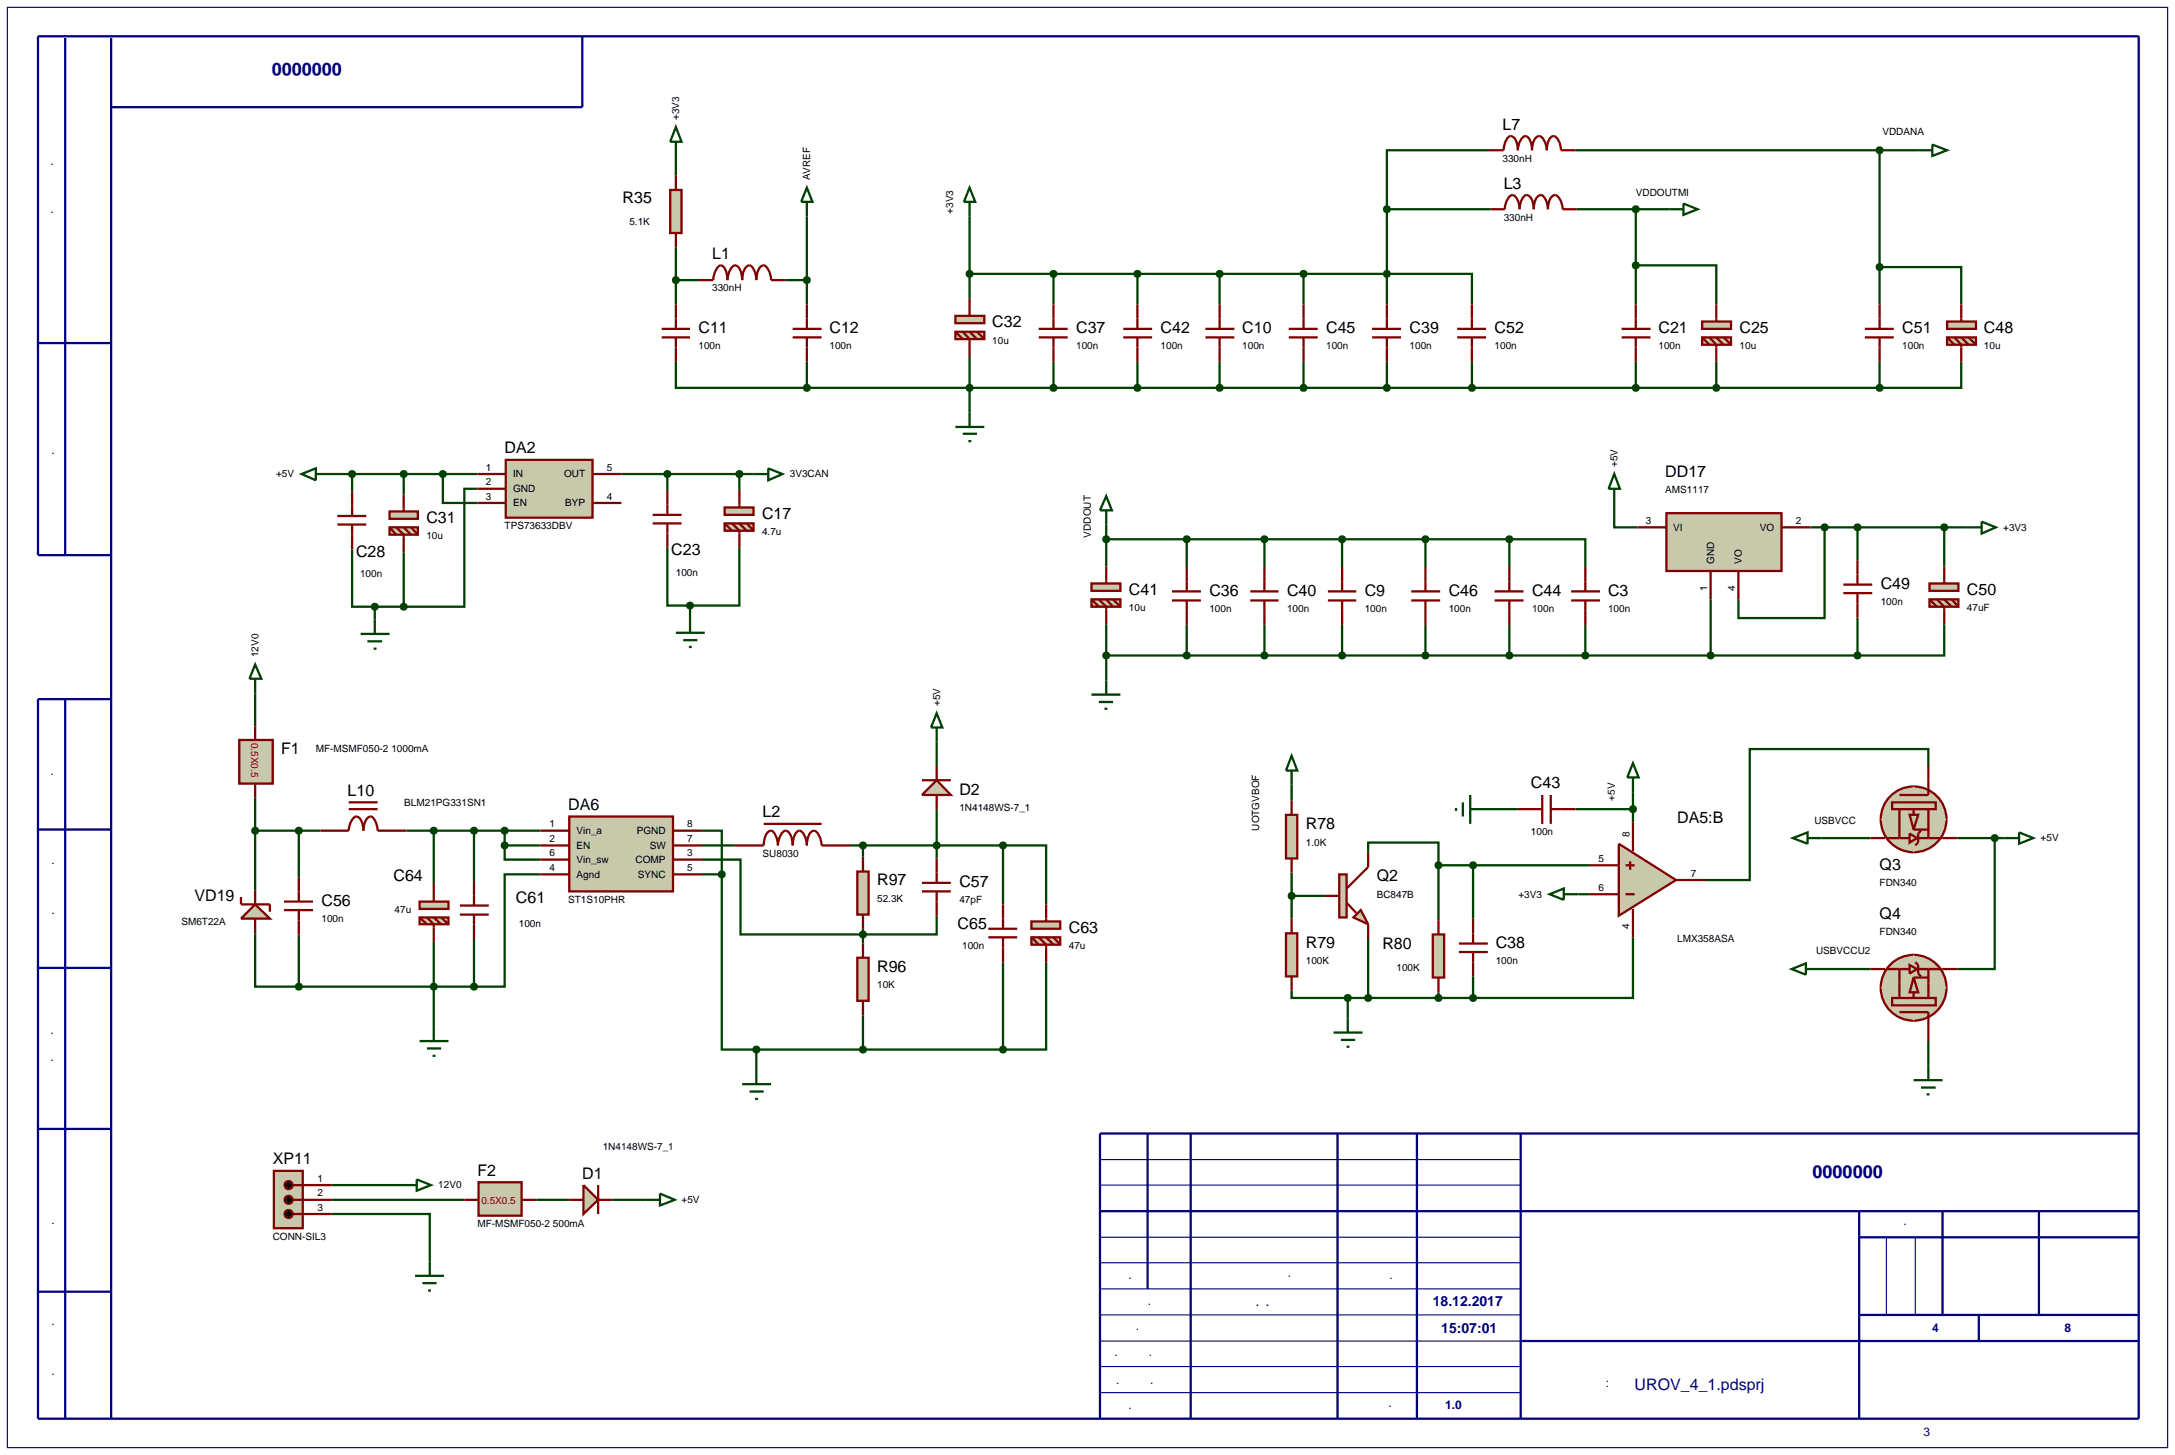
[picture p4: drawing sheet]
<svg xmlns="http://www.w3.org/2000/svg" width="384mm" height="257mm" viewBox="0 0 384 257" stroke-linecap="round" stroke-linejoin="round" font-family="sans-serif">
<defs><g id="words">
<g font-size="3.2" fill="#000080">
<text x="70.4" y="11.2" transform="rotate(-180 70.4 11.2)">ЯКШГ 0000000</text>
<text x="309.6" y="207.7">ЯКШГ 0000000</text>
</g>
<g font-size="2.8">
<text x="265" y="22.9">L7</text>
<text x="109.8" y="35.8">R35</text>
<text x="265.2" y="33.3">L3</text>
<text x="125.6" y="45.7">L1</text>
<text x="123.2" y="58.8">C11</text>
<text x="146.3" y="58.8">C12</text>
<text x="175" y="57.8">C32</text>
<text x="189.8" y="58.8">C37</text>
<text x="204.7" y="58.8">C42</text>
<text x="219.1" y="58.8">C10</text>
<text x="233.9" y="58.8">C45</text>
<text x="248.6" y="58.8">C39</text>
<text x="263.6" y="58.8">C52</text>
<text x="292.5" y="58.8">C21</text>
<text x="306.8" y="58.8">C25</text>
<text x="335.5" y="58.8">C51</text>
<text x="349.9" y="58.8">C48</text>
<text x="89" y="80">DA2</text>
<text x="293.7" y="84.2">DD17</text>
<text x="75.2" y="92.3">C31</text>
<text x="134.4" y="91.6">C17</text>
<text x="62.8" y="98.2">C28</text>
<text x="118.4" y="97.9">C23</text>
<text x="199.1" y="105">C41</text>
<text x="213.3" y="105.2">C36</text>
<text x="227" y="105.2">C40</text>
<text x="240.7" y="105.2">C9</text>
<text x="255.5" y="105.2">C46</text>
<text x="270.2" y="105.2">C44</text>
<text x="283.6" y="105.2">C3</text>
<text x="331.7" y="103.9">C49</text>
<text x="346.9" y="105">C50</text>
<text x="49.6" y="133.1">F1</text>
<text x="61.3" y="140.4">L10</text>
<text x="100.2" y="142.9">DA6</text>
<text x="169.2" y="140.2">D2</text>
<text x="270" y="139.1">C43</text>
<text x="134.5" y="144.2">L2</text>
<text x="230.3" y="146.3">R78</text>
<text x="295.8" y="145.2">DA5:B</text>
<text x="69.4" y="155.5">C64</text>
<text x="242.8" y="155.5">Q2</text>
<text x="331.5" y="153.4">Q3</text>
<text x="34.3" y="159">VD19</text>
<text x="56.7" y="159.8">C56</text>
<text x="91" y="159.3">C61</text>
<text x="154.7" y="156.2">R97</text>
<text x="169.2" y="156.5">C57</text>
<text x="168.9" y="163.9">C65</text>
<text x="188.5" y="164.6">C63</text>
<text x="230.3" y="167.2">R79</text>
<text x="243.8" y="167.4">R80</text>
<text x="263.8" y="167.2">C38</text>
<text x="331.5" y="162.1">Q4</text>
<text x="154.7" y="171.5">R96</text>
<text x="48.1" y="205.4">XP11</text>
<text x="84.2" y="207.4">F2</text>
<text x="102.7" y="207.9">D1</text>
</g>
<text font-size="2.8" fill="#000080" x="288.3" y="245.1">UROV_4_1.pdsprj</text>
<g font-size="2.5" fill="#000080">
<text x="252.7" y="230.3">18.12.2017</text>
<text x="254.2" y="235">15:07:01</text>
</g>
<g font-size="2.1" fill="#000080">
<text x="9.3" y="42.7" transform="rotate(-90 9.3 42.7)">Перв. примен.</text>
<text x="9.5" y="86.3" transform="rotate(-90 9.5 86.3)">Справ. №</text>
<text x="9.3" y="141.9" transform="rotate(-90 9.3 141.9)">Подп. и дата</text>
<text x="9.5" y="165.2" transform="rotate(-90 9.5 165.2)">Инв. № дубл.</text>
<text x="9.3" y="192.2" transform="rotate(-90 9.3 192.2)">Взам. инв. №</text>
<text x="9.5" y="221.1" transform="rotate(-90 9.5 221.1)">Подп. и дата</text>
<text x="332.2" y="216.1">Лит.</text>
<text x="195.1" y="225.5">Изм.</text>
<text x="218.4" y="225.2">№ докум.</text>
<text x="240" y="225.5">Подп.</text>
<text x="195.3" y="230.1">Разраб.</text>
<text x="195.3" y="234.6">Пров.</text>
<text x="195.3" y="239.2">Т.контр.</text>
<text x="340.8" y="234.9">4</text>
<text x="364.1" y="234.9">8</text>
<text x="195.3" y="244">Н.контр.</text>
<text x="269.7" y="244.6">Файл проекта:</text>
<text x="9.5" y="246.5" transform="rotate(-90 9.5 246.5)">Инв. № подл.</text>
<text x="195.6" y="248.4">Утв.</text>
<text x="239" y="248.1">Ревиз.</text>
<text x="254.9" y="248.4">1.0</text>
<text x="329.7" y="253.2">Формат А3</text>
</g>
<g font-size="1.8">
<text x="119.8" y="21.2" transform="rotate(-90 119.8 21.2)">+3V3</text>
<text x="332" y="23.8">VDDANA</text>
<text x="265" y="28.5">330nH</text>
<text x="142.9" y="31.8" transform="rotate(-90 142.9 31.8)">AVREF</text>
<text x="288.5" y="34.5">VDDOUTMI</text>
<text x="111" y="39.6">5.1K</text>
<text x="168.1" y="37.7" transform="rotate(-90 168.1 37.7)">+3V3</text>
<text x="265.2" y="38.9">330nH</text>
<text x="125.6" y="51.4">330nH</text>
<text x="123.2" y="61.6">100n</text>
<text x="146.3" y="61.6">100n</text>
<text x="175" y="60.6">10u</text>
<text x="189.8" y="61.6">100n</text>
<text x="204.7" y="61.6">100n</text>
<text x="219.1" y="61.6">100n</text>
<text x="233.9" y="61.6">100n</text>
<text x="248.6" y="61.6">100n</text>
<text x="263.6" y="61.6">100n</text>
<text x="292.5" y="61.6">100n</text>
<text x="306.8" y="61.6">10u</text>
<text x="335.5" y="61.6">100n</text>
<text x="349.9" y="61.6">10u</text>
<text x="85.7" y="83">1</text>
<text x="107" y="83">5</text>
<text x="285.3" y="82.4" transform="rotate(-90 285.3 82.4)">+5V</text>
<text x="48.7" y="84.2">+5V</text>
<text x="85.7" y="85.6">2</text>
<text x="85.7" y="88.1">3</text>
<text x="90.5" y="84.2">IN</text>
<text x="90.5" y="86.8">GND</text>
<text x="90.5" y="89.3">EN</text>
<text x="99.5" y="84.2">OUT</text>
<text x="99.7" y="89.3">BYP</text>
<text x="107" y="88.1">4</text>
<text x="139.3" y="84.2">3V3CAN</text>
<text x="293.7" y="87">AMS1117</text>
<text x="75.2" y="95.1">10u</text>
<text x="89" y="93.3">TPS73633DBV</text>
<text x="134.4" y="94.4">4.7u</text>
<text x="192.4" y="94.8" transform="rotate(-90 192.4 94.8)">VDDOUT</text>
<text x="290.3" y="92.4">3</text>
<text x="295.1" y="93.6">VI</text>
<text x="310.4" y="93.6">VO</text>
<text x="316.7" y="92.4">2</text>
<text x="353.3" y="93.6">+3V3</text>
<text x="63.5" y="101.8">100n</text>
<text x="119.2" y="101.5">100n</text>
<text x="302.3" y="99.4" transform="rotate(-90 302.3 99.4)">GND</text>
<text x="307.2" y="99.4" transform="rotate(-90 307.2 99.4)">VO</text>
<text x="199.1" y="107.8">10u</text>
<text x="213.3" y="108">100n</text>
<text x="227" y="108">100n</text>
<text x="240.7" y="108">100n</text>
<text x="255.5" y="108">100n</text>
<text x="270.2" y="108">100n</text>
<text x="283.6" y="108">100n</text>
<text x="301.1" y="104.2" transform="rotate(-90 301.1 104.2)">1</text>
<text x="306" y="104.2" transform="rotate(-90 306 104.2)">4</text>
<text x="331.7" y="106.7">100n</text>
<text x="346.9" y="107.8">47uF</text>
<text x="45.6" y="115.9" transform="rotate(-90 45.6 115.9)">12V0</text>
<text x="165.8" y="124.5" transform="rotate(-90 165.8 124.5)">+5V</text>
<text x="55.7" y="132.6">MF-MSMF050-2 1000mA</text>
<text x="71.3" y="142.2">BLM21PG331SN1</text>
<text x="169.2" y="143.1">1N4148WS-7_1</text>
<text x="284.8" y="141.2" transform="rotate(-90 284.8 141.2)">+5V</text>
<text x="96.9" y="145.9">1</text>
<text x="96.9" y="148.5">2</text>
<text x="101.7" y="147.1">Vin_a</text>
<text x="101.7" y="149.7">EN</text>
<text x="112.3" y="147.1">PGND</text>
<text x="114.6" y="149.7">SW</text>
<text x="121.2" y="145.9">8</text>
<text x="121.2" y="148.5">7</text>
<text x="222.1" y="146.5" transform="rotate(-90 222.1 146.5)">UOTGVBOF</text>
<text x="230.3" y="149.2">1.0K</text>
<text x="270" y="147.3">100n</text>
<text x="287.4" y="147.6" transform="rotate(-90 287.4 147.6)">8</text>
<text x="320" y="145.4">USBVCC</text>
<text x="359.9" y="148.4">+5V</text>
<text x="96.9" y="153.6">4</text>
<text x="96.9" y="151">6</text>
<text x="101.7" y="154.8">Agnd</text>
<text x="101.7" y="152.2">Vin_sw</text>
<text x="112.1" y="152.2">COMP</text>
<text x="112.5" y="154.8">SYNC</text>
<text x="121.2" y="151">3</text>
<text x="121.2" y="153.6">5</text>
<text x="134.5" y="151.1">SU8030</text>
<text x="281.9" y="152">5</text>
<text x="298.2" y="154.6">7</text>
<text x="69.6" y="161.1">47u</text>
<text x="100.2" y="159.2">ST1S10PHR</text>
<text x="154.7" y="159.1">52.3K</text>
<text x="169.2" y="159.3">47pF</text>
<text x="242.8" y="158.3">BC847B</text>
<text x="267.8" y="158.3">+3V3</text>
<text x="281.9" y="157.1">6</text>
<text x="331.5" y="156.2">FDN340</text>
<text x="32" y="163.1">SM6T22A</text>
<text x="56.7" y="162.6">100n</text>
<text x="91.5" y="163.4">100n</text>
<text x="169.7" y="167.4">100n</text>
<text x="188.5" y="167.4">47u</text>
<text x="287.4" y="163.8" transform="rotate(-90 287.4 163.8)">4</text>
<text x="295.8" y="166.1">LMX358ASA</text>
<text x="331.5" y="164.9">FDN340</text>
<text x="230.3" y="170">100K</text>
<text x="246.3" y="171.2">100K</text>
<text x="263.8" y="170">100n</text>
<text x="320.3" y="168.2">USBVCCU2</text>
<text x="154.7" y="174.3">10K</text>
<text x="106.3" y="202.9">1N4148WS-7_1</text>
<text x="56" y="208.4">1</text>
<text x="77.3" y="209.6">12V0</text>
<text x="56" y="211">2</text>
<text x="56" y="213.5">3</text>
<text x="120.2" y="212.2">+5V</text>
<text x="48.1" y="218.6">CONN-SIL3</text>
<text x="84.2" y="216.4">MF-MSMF050-2 500mA</text>
</g>
<g font-size="1.8" fill="#800000">
<text x="44.3" y="131" transform="rotate(90 44.3 131)">0.5X0.5</text>
<text x="84.9" y="212.3">0.5X0.5</text>
</g>
<text font-size="1.8" fill="#000080" x="211.3" y="230.4">Мосейчук А.В.</text>
</g></defs>
<path d="M1.3 1.3h381v254h-381zM194 218.2h74.2M194 209h74.2M194 204.5h74.2M332.7 218.2v13.7M337.8 218.2v13.7M194 222.7h74.2M194 231.9h74.2M194 236.5h74.2M194 227.3h74.2M194 241h74.2M194 245.6h74.2" fill="none" stroke="#000080" stroke-width=".2"/>
<g fill="none" stroke="#000080" stroke-width=".4">
<path d="M11.5 6.7v91.2M19.6 6.7v243.5M102.7 6.4v12.5h-83.1M6.7 60.5h12.9M19.6 97.9h-12.9v-91.5h370.5v243.8h-370.5v-126.9h12.9M11.5 123.3v126.9M6.7 146.3h12.9M6.7 170.7h12.9M6.7 199.1h12.9M202.4 199.9v27.4M210 199.9v50.3M235.9 199.9v50.3"/>
<path d="M249.9 199.9v50.3M268.2 199.9v50.3M377.2 199.9h-183.2v50.3M194 213.6h183.2M327.9 213.6v36.6M327.9 218.2h49.3M342.6 213.6v18.3M359.6 213.6v18.3M6.7 227.8h12.9M268.2 236.5h109M327.9 231.9h49.3M349 231.9v4.6"/>
</g>
<g fill="none" stroke="#004000" stroke-width=".4">
<path d="M119.2 27.5v3.4M142.3 38.2v15.5M171 38.2v14.5M244.6 36.9v16.8M244.6 36.9h18.3M262.6 26.5h-18v10.4M277.9 26.5h60.4M278.1 36.9h16.3M288.5 36.9v16.8M331.5 26.5v27.2M119.2 43.6v10.1M119.2 49.4h4.1"/>
<path d="M138.5 49.4h3.8M171 48.3h88.6v5.4M185.8 48.3v5.4M200.6 48.3v5.4M215.1 48.3v5.4M229.9 48.3v5.4M288.5 46.8h14.2v6.9M331.5 47.1h14.4v6.6M119.2 63.8v4.6h23.1M142.3 68.4h189.2M142.3 63.8v4.6M168.5 75.3h5.1"/>
<path d="M169.8 76.5h2.5M170.8 77.8h.5M171 62.8v12.5M185.8 63.8v4.6M200.6 63.8v4.6M215.1 63.8v4.6M229.9 63.8v4.6M244.6 63.8v4.6M259.6 63.8v4.6M288.5 63.8v4.6M302.7 63.8v4.6M331.5 63.8v4.6"/>
<path d="M345.9 63.8v4.6h-14.4M58.2 83.6h26M62.1 96.9v10.1h4M62.1 83.6v3.1M71.2 83.6v3.6M71.2 97.4v9.6M78.1 83.6v5.1h6.1M84.2 86.2h-2.3v20.8h-10.7M109.6 83.6h23.3M117.7 96.6v10.2h4M117.7 83.6v2.8M130.4 96.6v10.2h-8.7"/>
<path d="M130.4 83.6v2.8M195.1 95.1h71.1M195.1 92.5v7.4M209.3 95.1v4.9M223 95.1v4.9M236.7 95.1v4.9M251.4 95.1v4.9M266.2 95.1h13.4v4.9M266.2 95.1v4.9M284.7 88.7v4.3h4.1M319.3 93h27.6M321.8 93v16h-15.2v-3.3"/>
<path d="M327.6 93v5.8M342.9 93v6.9M66.1 107v2.3M66.1 107h5.1M121.7 106.8v2.2M195.1 115.6h132.5M195.1 110.1v9.9M209.3 110.2v5.4M223 110.2v5.4M236.7 110.2v5.4M251.4 110.2v5.4M266.2 110.2v5.4"/>
<path d="M279.6 110.2v5.4M301.7 105.7v9.9M327.6 108.9v6.7M342.9 110.1v5.5h-15.3M45 122.3v5.8M165.2 130.8v4.3M227.8 138.4v2.8M288 139.7v5.3M340.1 135.1v-3h-31.5v23.1h-7.9M45 146.5h11.5M45 140.7v16.3M52.7 146.5v8.2"/>
<path d="M71.7 146.5h23.6M76.5 146.5v9.4M83.6 146.5v8.9M89 149.1v2.5h6.3M89 149.1h6.3M89 146.5v2.6M95.3 154.2h-6.3v19.8h-5.4M123.8 146.5h3.5v7.7M123.8 151.6h6.8v13.2h34.6v-3.3M123.8 154.2h3.5M123.8 149.1h5.8M127.3 154.2v30.9h6.1"/>
<path d="M149.9 149.1h27M152.2 149.1v2M165.2 142.7v8.7M176.9 149.1h7.6v10.4M176.9 149.1v10.4M227.8 153.9v8.1M227.8 158h5.9M241.3 150.3v-1.7h12.4v4M253.7 152.6v9.7M253.7 152.6h26.7M259.8 152.6v9.4M261.9 142.7h5.8"/>
<path d="M277.9 142.7h10.1M278.4 157.7h2M321.3 147.8h8.6M345.2 147.8h8.3M351.8 147.8v23.1h-6.6M45 164.6v9.4h7.7M52.7 164.8v9.2M52.7 174h30.9M76.5 166.1v15M83.6 165.6v8.4M152.2 163.8v2.6M152.2 179.1v6"/>
<path d="M176.9 169.7v15.4M184.5 169.7v15.4h-7.6M227.8 174.7v1.3h9.9M237.7 176v3.6M237.7 176h22.1M241.3 165.6v10.4M253.7 175v1M259.8 172.2v3.8M288 165.3v10.7h-28.2M321 170.9h8.9M133.4 185.1v3.6M133.4 185.1h43.5"/>
<path d="M340.1 183.6v4.3M58.5 214.1h17.3v8.4M58.5 209h12.4M58.5 211.6h23.4M94.6 211.6h5.8M108 211.6h5.9"/>
</g>
<g fill="none" stroke="#800000" stroke-width=".4">
<path d="M183.2 59.5h5.1M183.2 58h5.1M185.8 53.7v4.3M185.8 59.5v4.3M198.1 59.5h5.1M198.1 58h5.1M200.6 53.7v4.3M200.6 59.5v4.3M212.6 59.5h5.1M212.6 58h5.1M215.1 53.7v4.3M215.1 59.5v4.3"/>
<path d="M227.3 59.5h5.1M227.3 58h5.1M229.9 53.7v4.3M229.9 59.5v4.3M242 59.5h5.1M242 58h5.1M244.6 53.7v4.3M244.6 59.5v4.3M257 59.5h5.1M257 58h5.1M259.6 53.7v4.3M259.6 59.5v4.3"/>
<path d="M286 59.5h5.1M286 58h5.1M288.5 53.7v4.3M288.5 59.5v4.3M328.9 59.5h5.1M328.9 58h5.1M331.5 53.7v4.3M331.5 59.5v4.3"/>
</g>
<path d="M185.5 68l.3-.1-.5 .5zM185.8 67.9l.3 .1 .2 .4zM186.3 68.4l-.2 .4-.3 .1zM185.3 68.4l.5 .5-.4-.2z" fill="#004000" stroke="#004000" stroke-width=".4"/>
<path d="M185.8 67.9l.5 .5-.5 .5-.5-.5z" fill="#004000"/>
<path d="M200.3 68l.3-.1-.5 .5zM200.6 67.9l.4 .2 .1 .3zM200.6 68.9l.5-.5-.1 .3zM200.1 68.4l.5 .5-.3-.1z" fill="#004000" stroke="#004000" stroke-width=".4"/>
<path d="M200.6 67.9l.5 .5-.5 .5-.5-.5z" fill="#004000"/>
<path d="M214.8 68l.3-.1-.5 .5zM215.1 67.9l.3 .1 .2 .4zM215.1 68.9l.5-.5-.2 .4zM214.6 68.4l.5 .5-.4-.2z" fill="#004000" stroke="#004000" stroke-width=".4"/>
<path d="M215.1 67.9l.5 .5-.5 .5-.5-.5z" fill="#004000"/>
<path d="M229.6 68l.3-.1-.5 .5zM229.9 67.9l.4 .2 .1 .3zM229.9 68.9l.5-.5-.1 .3zM229.4 68.4l.5 .5-.4-.2z" fill="#004000" stroke="#004000" stroke-width=".4"/>
<path d="M229.9 67.9l.5 .5-.5 .5-.5-.5z" fill="#004000"/>
<path d="M244.3 68l.3-.1-.5 .5zM244.6 67.9l.3 .1 .2 .4zM244.6 68.9l.5-.5-.2 .4zM244.1 68.4l.5 .5-.4-.2z" fill="#004000" stroke="#004000" stroke-width=".4"/>
<path d="M244.6 67.9l.5 .5-.5 .5-.5-.5z" fill="#004000"/>
<path d="M259.3 68l.3-.1-.5 .5zM259.6 67.9l.4 .2 .1 .3zM259.6 68.9l.5-.5-.1 .3zM259.1 68.4l.5 .5-.3-.1z" fill="#004000" stroke="#004000" stroke-width=".4"/>
<path d="M259.6 67.9l.5 .5-.5 .5-.5-.5z" fill="#004000"/>
<path d="M288.2 68l.3-.1-.5 .5zM288.5 67.9l.3 .1 .2 .4zM288.5 68.9l.5-.5-.2 .4zM288 68.4l.5 .5-.4-.2z" fill="#004000" stroke="#004000" stroke-width=".4"/>
<path d="M288.5 67.9l.5 .5-.5 .5-.5-.5z" fill="#004000"/>
<path d="M331.2 68l.3-.1-.5 .5zM331.5 67.9l.4 .2 .1 .3zM331.5 68.9l.5-.5-.1 .3zM331 68.4l.5 .5-.4-.2z" fill="#004000" stroke="#004000" stroke-width=".4"/>
<path d="M331.5 67.9l.5 .5-.5 .5-.5-.5z" fill="#004000"/>
<path d="M171 33.1l1 2.5h-2zM171 35.6v2.6" fill="none" stroke="#004000" stroke-width=".4"/>
<path d="M185.5 47.9l.3-.1-.5 .5zM185.8 47.8l.3 .1 .2 .4zM186.3 48.3l-.2 .4-.3 .1zM185.3 48.3l.5 .5-.4-.2z" fill="#004000" stroke="#004000" stroke-width=".4"/>
<path d="M185.8 47.8l.5 .5-.5 .5-.5-.5z" fill="#004000"/>
<path d="M200.3 47.9l.3-.1-.5 .5zM200.6 47.8l.4 .2 .1 .3zM201.1 48.3l-.1 .3-.4 .2zM200.1 48.3l.5 .5-.4-.2z" fill="#004000" stroke="#004000" stroke-width=".4"/>
<path d="M200.6 47.8l.5 .5-.5 .5-.5-.5z" fill="#004000"/>
<path d="M214.8 47.9l.3-.1-.5 .5zM215.1 47.8l.3 .1 .2 .4zM215.1 48.8l.5-.5-.2 .4zM214.6 48.3l.5 .5-.4-.2z" fill="#004000" stroke="#004000" stroke-width=".4"/>
<path d="M215.1 47.8l.5 .5-.5 .5-.5-.5z" fill="#004000"/>
<path d="M229.6 47.9l.3-.1-.5 .5zM229.9 47.8l.4 .2 .1 .3zM230.4 48.3l-.1 .3-.4 .2zM229.4 48.3l.5 .5-.4-.2z" fill="#004000" stroke="#004000" stroke-width=".4"/>
<path d="M229.9 47.8l.5 .5-.5 .5-.5-.5z" fill="#004000"/>
<path d="M244.3 47.9l.3-.1-.5 .5zM244.6 47.8l.3 .1 .2 .4zM245.1 48.3l-.2 .4-.3 .1zM244.1 48.3l.5 .5-.4-.2z" fill="#004000" stroke="#004000" stroke-width=".4"/>
<path d="M244.6 47.8l.5 .5-.5 .5-.5-.5z" fill="#004000"/>
<path d="M262.6 26.5h2.6a2.58 2.58 0 0 1 1.2-2.5 1.44 1.44 0 0 1 1.1 1.3l.2 1.2a2.6 2.6 0 0 1 1.3-2.5 1.43 1.43 0 0 1 1 1.3l.2 1.2a2.98 2.98 0 0 1 .9-2.4 .91 .91 0 0 1 1.2 .7l.4 1.1 .1 .6a3.2 3.2 0 0 1 .9-2.4 .91 .91 0 0 1 1.2 .7l.3 1.1 .1 .6h2.6M262.9 36.9h2.5a2.6 2.6 0 0 1 1.3-2.5 2.31 2.31 0 0 1 1.3 2.5 2.57 2.57 0 0 1 1.2-2.5 1.44 1.44 0 0 1 1.1 1.3l.2 1.2a2.98 2.98 0 0 1 .9-2.4 .85 .85 0 0 1 1.2 .7l.3 1.1 .1 .6a2.98 2.98 0 0 1 .9-2.4 .91 .91 0 0 1 1.2 .7l.4 1.1 .1 .6h2.5" fill="none" stroke="#800000" stroke-width=".4"/>
<path d="M244.3 36.5l.3-.1-.5 .5zM244.6 36.4l.3 .1 .2 .4zM245.1 36.9l-.2 .4-.3 .1zM244.1 36.9l.5 .5-.4-.2z" fill="#004000" stroke="#004000" stroke-width=".4"/>
<path d="M244.6 36.4l.5 .5-.5 .5-.5-.5z" fill="#004000"/>
<path d="M116.7 59.5h5M116.7 58h5M119.2 53.7v4.3M119.2 59.5v4.3M123.3 49.4h2.5a2.79 2.79 0 0 1 1.3-2.6 1.5 1.5 0 0 1 1 1.3l.2 1.3a2.79 2.79 0 0 1 1.3-2.6 1.5 1.5 0 0 1 1.1 1.3l.2 1.3a3.2 3.2 0 0 1 .9-2.5l.4-.1a2.77 2.77 0 0 1 1.2 2.6 3.2 3.2 0 0 1 .9-2.5 .9 .9 0 0 1 1.2 .7l.4 1.2 .1 .6h2.5M139.8 59.5h5.1M139.8 58h5.1M142.3 53.7v4.3M142.3 59.5v4.3" fill="none" stroke="#800000" stroke-width=".4"/>
<path d="M119.2 22.4l1 2.6h-2zM119.2 25v2.5" fill="none" stroke="#004000" stroke-width=".4"/>
<path d="M118.2 33.5h2v7.6h-2z" fill="#c8c8aa" stroke="#800000" stroke-width=".4"/>
<path d="M119.2 30.9v2.6M119.2 41.1v2.5" fill="none" stroke="#800000" stroke-width=".4"/>
<path d="M118.8 49.1l.4-.2-.5 .5zM119.2 48.9l.4 .2 .1 .3zM119.7 49.4l-.1 .3-.4 .2zM118.7 49.4l.5 .5-.4-.2z" fill="#004000" stroke="#004000" stroke-width=".4"/>
<path d="M118.7 49.4l.5-.5 .5 .5-.5 .5z" fill="#004000"/>
<g fill="none" stroke="#800000" stroke-width=".4">
<path d="M209.3 100v4.3M223 100v4.3M236.7 100v4.3M251.4 100v4.3M266.2 100v4.3M279.6 100v4.3M206.7 105.9h5.1M206.7 104.3h5.1M209.3 105.9v4.3M220.5 105.9h5M220.5 104.3h5M223 105.9v4.3"/>
<path d="M234.2 105.9h5M234.2 104.3h5M236.7 105.9v4.3M248.9 105.9h5.1M248.9 104.3h5.1M251.4 105.9v4.3M263.6 105.9h5.1M263.6 104.3h5.1M266.2 105.9v4.3M277.1 105.9h5.1M277.1 104.3h5.1M279.6 105.9v4.3"/>
</g>
<path d="M195.1 87.5l1 2.5h-2.1zM195.1 90v2.5M195.1 120v2.5M192.5 122.5h5.1M193.8 123.8h2.5M194.8 125h.5" fill="none" stroke="#004000" stroke-width=".4"/>
<path d="M209 115.2l.3-.1-.5 .5zM209.3 115.1l.3 .1 .2 .4zM209.3 116.1l.5-.5-.2 .4zM208.8 115.6l.5 .5-.3-.1z" fill="#004000" stroke="#004000" stroke-width=".4"/>
<path d="M208.8 115.6l.5-.5 .5 .5-.5 .5z" fill="#004000"/>
<path d="M222.6 115.3l.4-.2-.5 .5zM223 115.1l.4 .2 .1 .3zM223 116.1l.5-.5-.1 .3zM222.5 115.6l.5 .5-.4-.2z" fill="#004000" stroke="#004000" stroke-width=".4"/>
<path d="M222.5 115.6l.5-.5 .5 .5-.5 .5z" fill="#004000"/>
<path d="M236.3 115.3l.4-.2-.5 .5zM236.7 115.1l.4 .2 .1 .3zM237.2 115.6l-.1 .3-.4 .2zM236.2 115.6l.5 .5-.3-.1z" fill="#004000" stroke="#004000" stroke-width=".4"/>
<path d="M236.2 115.6l.5-.5 .5 .5-.5 .5z" fill="#004000"/>
<path d="M251 115.3l.4-.2-.5 .5zM251.4 115.1l.4 .2 .1 .3zM251.9 115.6l-.1 .3-.4 .2zM250.9 115.6l.5 .5-.4-.2z" fill="#004000" stroke="#004000" stroke-width=".4"/>
<path d="M250.9 115.6l.5-.5 .5 .5-.5 .5z" fill="#004000"/>
<path d="M265.8 115.3l.4-.2-.5 .5zM266.2 115.1l.4 .2 .1 .3zM266.7 115.6l-.1 .3-.4 .2zM265.7 115.6l.5 .5-.3-.1z" fill="#004000" stroke="#004000" stroke-width=".4"/>
<path d="M265.7 115.6l.5-.5 .5 .5-.5 .5z" fill="#004000"/>
<path d="M209 94.7l.3-.1-.5 .5zM209.3 94.6l.3 .1 .2 .4zM209.3 95.6l.5-.5-.2 .4zM208.8 95.1l.5 .5-.3-.1z" fill="#004000" stroke="#004000" stroke-width=".4"/>
<path d="M209.3 94.6l.5 .5-.5 .5-.5-.5z" fill="#004000"/>
<path d="M222.7 94.7l.3-.1-.5 .5zM223 94.6l.4 .2 .1 .3zM223 95.6l.5-.5-.2 .4zM222.5 95.1l.5 .5-.4-.2z" fill="#004000" stroke="#004000" stroke-width=".4"/>
<path d="M223 94.6l.5 .5-.5 .5-.5-.5z" fill="#004000"/>
<path d="M236.4 94.7l.3-.1-.5 .5zM236.7 94.6l.4 .2 .1 .3zM237.2 95.1l-.1 .3-.4 .2zM236.2 95.1l.5 .5-.3-.1z" fill="#004000" stroke="#004000" stroke-width=".4"/>
<path d="M236.7 94.6l.5 .5-.5 .5-.5-.5z" fill="#004000"/>
<path d="M251.1 94.7l.3-.1-.5 .5zM251.4 94.6l.4 .2 .1 .3zM251.9 95.1l-.1 .3-.4 .2zM250.9 95.1l.5 .5-.4-.2z" fill="#004000" stroke="#004000" stroke-width=".4"/>
<path d="M251.4 94.6l.5 .5-.5 .5-.5-.5z" fill="#004000"/>
<path d="M265.8 94.8l.4-.2-.5 .5zM266.2 94.6l.4 .2 .1 .3zM266.7 95.1l-.1 .3-.4 .2zM265.7 95.1l.5 .5-.3-.1z" fill="#004000" stroke="#004000" stroke-width=".4"/>
<path d="M265.7 95.1l.5-.5 .5 .5-.5 .5z" fill="#004000"/>
<path d="M279.3 115.2l.3-.1-.5 .5zM279.6 115.1l.4 .2 .1 .3zM280.1 115.6l-.1 .3-.4 .2zM279.1 115.6l.5 .5-.3-.1z" fill="#004000" stroke="#004000" stroke-width=".4"/>
<path d="M279.1 115.6l.5-.5 .5 .5-.5 .5z" fill="#004000"/>
<path d="M293.9 90.5h20.3v10.2h-20.3z" fill="#c8c8aa" stroke="#800000" stroke-width=".4"/>
<path d="M288.8 93h5.1M314.2 93h5.1M301.7 100.7v5M306.6 100.7v5" fill="none" stroke="#800000" stroke-width=".4"/>
<path d="M301.3 115.3l.4-.2-.5 .5zM301.7 115.1l.4 .2 .1 .3zM302.2 115.6l-.1 .3-.4 .2zM301.2 115.6l.5 .5-.3-.1z" fill="#004000" stroke="#004000" stroke-width=".4"/>
<path d="M301.2 115.6l.5-.5 .5 .5-.5 .5z" fill="#004000"/>
<path d="M327.6 98.8v4.3M325.1 104.6h5.1M325.1 103.1h5.1M327.6 104.6v4.3" fill="none" stroke="#800000" stroke-width=".4"/>
<g fill="#c8c8aa" stroke="#800000" stroke-width=".4">
<path d="M168.5 55.7h5.1v1.3h-5.1z"/>
<path d="M168.5 58.5h5.1v1.3h-5.1z"/>
</g>
<path d="M168.5 58.5l1.3 1.3M169.8 58.5l1.2 1.3v3M171 52.7v3M171 58.5l1.3 1.3M172.3 58.5l1.3 1.3" fill="none" stroke="#800000" stroke-width=".4"/>
<path d="M170.7 47.9l.3-.1-.5 .5zM171 47.8l.3 .1 .2 .4zM171 48.8l.5-.5-.2 .4zM170.5 48.3l.5 .5-.4-.2z" fill="#004000" stroke="#004000" stroke-width=".4"/>
<path d="M171 47.8l.5 .5-.5 .5-.5-.5z" fill="#004000"/>
<path d="M170.7 68l.3-.1-.5 .5zM171 67.9l.3 .1 .2 .4zM171 68.9l.5-.5-.2 .4zM170.5 68.4l.5 .5-.3-.1z" fill="#004000" stroke="#004000" stroke-width=".4"/>
<path d="M171 67.9l.5 .5-.5 .5-.5-.5z" fill="#004000"/>
<g fill="#c8c8aa" stroke="#800000" stroke-width=".4">
<path d="M300.2 56.7h5.1v1.3h-5.1z"/>
<path d="M300.2 59.5h5.1v1.3h-5.1z"/>
</g>
<path d="M300.2 59.5l1.3 1.3M301.5 59.5l1.2 1.3v3M302.7 53.7v3M302.7 59.5l1.3 1.3M304 59.5l1.3 1.3" fill="none" stroke="#800000" stroke-width=".4"/>
<path d="M302.4 68l.3-.1-.5 .5zM302.7 67.9l.3 .1 .2 .4zM302.7 68.9l.5-.5-.2 .4zM302.2 68.4l.5 .5-.4-.2z" fill="#004000" stroke="#004000" stroke-width=".4"/>
<path d="M302.7 67.9l.5 .5-.5 .5-.5-.5z" fill="#004000"/>
<path d="M288.1 46.5l.4-.2-.5 .5zM288.5 46.3l.3 .1 .2 .4zM288.5 47.3l.5-.5-.1 .3zM288 46.8l.5 .5-.4-.2z" fill="#004000" stroke="#004000" stroke-width=".4"/>
<path d="M288 46.8l.5-.5 .5 .5-.5 .5z" fill="#004000"/>
<g fill="#c8c8aa" stroke="#800000" stroke-width=".4">
<path d="M343.4 56.7h5.1v1.3h-5.1z"/>
<path d="M343.4 59.5h5.1v1.3h-5.1z"/>
</g>
<path d="M343.4 59.5l1.3 1.3M344.7 59.5l1.2 1.3v3M345.9 53.7v3M345.9 59.5l1.3 1.3M347.2 59.5l1.3 1.3" fill="none" stroke="#800000" stroke-width=".4"/>
<path d="M331.2 46.7l.3-.1-.5 .5zM331.5 46.6l.4 .2 .1 .3zM332 47.1l-.1 .3-.4 .2zM331 47.1l.5 .5-.4-.2z" fill="#004000" stroke="#004000" stroke-width=".4"/>
<path d="M331.5 46.6l.5 .5-.5 .5-.5-.5z" fill="#004000"/>
<g fill="#c8c8aa" stroke="#800000" stroke-width=".4">
<path d="M192.5 102.9h5.1v1.3h-5.1z"/>
<path d="M192.5 105.7h5.1v1.3h-5.1z"/>
</g>
<path d="M195.1 99.9v3M192.5 105.7l1.3 1.3M193.8 105.7l1.3 1.3v3.1M195.1 105.7l1.2 1.3M196.3 105.7l1.3 1.3" fill="none" stroke="#800000" stroke-width=".4"/>
<path d="M194.7 115.3l.4-.2-.5 .5zM195.1 115.1l.3 .1 .2 .4zM195.1 116.1l.5-.5-.2 .4zM194.6 115.6l.5 .5-.4-.2z" fill="#004000" stroke="#004000" stroke-width=".4"/>
<path d="M194.6 115.6l.5-.5 .5 .5-.5 .5z" fill="#004000"/>
<path d="M194.8 94.7l.3-.1-.5 .5zM195.1 94.6l.3 .1 .2 .4zM195.1 95.6l.5-.5-.2 .4zM194.6 95.1l.5 .5-.4-.2z" fill="#004000" stroke="#004000" stroke-width=".4"/>
<path d="M195.1 94.6l.5 .5-.5 .5-.5-.5z" fill="#004000"/>
<path d="M327.3 92.6l.3-.1-.5 .5zM327.6 92.5l.4 .2 .1 .3zM327.6 93.5l.5-.5-.2 .4zM327.1 93l.5 .5-.3-.1z" fill="#004000" stroke="#004000" stroke-width=".4"/>
<path d="M327.6 92.5l.5 .5-.5 .5-.5-.5z" fill="#004000"/>
<path d="M284.7 83.6l1 2.6h-2zM284.7 86.2v2.5" fill="none" stroke="#004000" stroke-width=".4"/>
<path d="M321.4 92.7l.4-.2-.5 .5zM321.8 92.5l.4 .2 .1 .3zM322.3 93l-.2 .4-.3 .1zM321.3 93l.5 .5-.3-.1z" fill="#004000" stroke="#004000" stroke-width=".4"/>
<path d="M321.3 93l.5-.5 .5 .5-.5 .5z" fill="#004000"/>
<path d="M327.2 115.3l.4-.2-.5 .5zM327.6 115.1l.4 .2 .1 .3zM328.1 115.6l-.1 .3-.4 .2zM327.1 115.6l.5 .5-.4-.2z" fill="#004000" stroke="#004000" stroke-width=".4"/>
<path d="M327.1 115.6l.5-.5 .5 .5-.5 .5z" fill="#004000"/>
<path d="M142 68l.3-.1-.5 .5zM142.3 67.9l.4 .2 .1 .3zM142.3 68.9l.5-.5-.2 .4zM141.8 68.4l.5 .5-.3-.1z" fill="#004000" stroke="#004000" stroke-width=".4"/>
<path d="M142.3 67.9l.5 .5-.5 .5-.5-.5z" fill="#004000"/>
<path d="M142.3 33.1l1 2.5h-2zM142.3 35.6v2.6" fill="none" stroke="#004000" stroke-width=".4"/>
<path d="M141.9 49.1l.4-.2-.5 .5zM142.3 48.9l.4 .2 .1 .3zM142.8 49.4l-.1 .3-.4 .2zM141.8 49.4l.5 .5-.4-.2z" fill="#004000" stroke="#004000" stroke-width=".4"/>
<path d="M141.8 49.4l.5-.5 .5 .5-.5 .5z" fill="#004000"/>
<path d="M346.9 93h2.6M349.5 92l2.5 1-2.5 1.1z" fill="none" stroke="#004000" stroke-width=".4"/>
<path d="M342.6 92.6l.3-.1-.5 .5zM342.9 92.5l.4 .2 .1 .3zM342.9 93.5l.5-.5-.2 .4zM342.4 93l.5 .5-.4-.2z" fill="#004000" stroke="#004000" stroke-width=".4"/>
<path d="M342.9 92.5l.5 .5-.5 .5-.5-.5z" fill="#004000"/>
<g fill="#c8c8aa" stroke="#800000" stroke-width=".4">
<path d="M340.3 102.9h5.1v1.3h-5.1z"/>
<path d="M340.3 105.7h5.1v1.3h-5.1z"/>
</g>
<path d="M342.9 99.9v3M340.3 105.7l1.3 1.3M341.6 105.7l1.3 1.3v3.1M342.9 105.7l1.3 1.3M344.2 105.7l1.2 1.3" fill="none" stroke="#800000" stroke-width=".4"/>
<path d="M256.8 142.5v.5M258 141.5v2.5M259.3 142.7h2.6M259.3 140.2v5.1" fill="none" stroke="#004000" stroke-width=".4"/>
<path d="M226.8 143.7h2v7.7h-2z" fill="#c8c8aa" stroke="#800000" stroke-width=".4"/>
<path d="M227.8 141.2v2.5M227.8 151.4v2.5" fill="none" stroke="#800000" stroke-width=".4"/>
<path d="M226.8 164.6h2v7.6h-2z" fill="#c8c8aa" stroke="#800000" stroke-width=".4"/>
<path d="M227.8 162v2.6M227.8 172.2v2.5" fill="none" stroke="#800000" stroke-width=".4"/>
<g fill="#c8c8aa" stroke="#800000" stroke-width=".4">
<path d="M238.7 161.8l1.3-1.3 1.3 2.5z"/>
<path d="M236.2 154.2h1.3v7.6h-1.3z"/>
</g>
<path d="M233.7 158h2.5M237.5 159.2l1.7 1.8M241.3 150.3v2.6l-3.8 3.8M241.3 163v2.6" fill="none" stroke="#800000" stroke-width=".4"/>
<path d="M252.7 164.8h2v7.6h-2z" fill="#c8c8aa" stroke="#800000" stroke-width=".4"/>
<path d="M253.7 162.3v2.5M253.7 172.4v2.6" fill="none" stroke="#800000" stroke-width=".4"/>
<path d="M237.7 179.6v2.5M235.2 182.1h5.1M236.5 183.4h2.5M237.5 184.6h.5" fill="none" stroke="#004000" stroke-width=".4"/>
<path d="M227.4 157.7l.4-.2-.5 .5zM227.8 157.5l.3 .1 .2 .4zM227.8 158.5l.5-.5-.2 .4zM227.3 158l.5 .5-.4-.2z" fill="#004000" stroke="#004000" stroke-width=".4"/>
<path d="M227.8 157.5l.5 .5-.5 .5-.5-.5z" fill="#004000"/>
<path d="M237.4 175.6l.3-.1-.5 .5zM237.7 175.5l.4 .2 .1 .3zM237.7 176.5l.5-.5-.2 .4zM237.2 176l.5 .5-.4-.2z" fill="#004000" stroke="#004000" stroke-width=".4"/>
<path d="M237.7 175.5l.5 .5-.5 .5-.5-.5z" fill="#004000"/>
<path d="M227.8 133.3l1 2.6h-2zM227.8 135.9v2.5" fill="none" stroke="#004000" stroke-width=".4"/>
<path d="M241 175.6l.3-.1-.5 .5zM241.3 175.5l.4 .2 .1 .3zM241.8 176l-.1 .3-.4 .2zM240.8 176l.5 .5-.4-.2z" fill="#004000" stroke="#004000" stroke-width=".4"/>
<path d="M241.3 175.5l.5 .5-.5 .5-.5-.5z" fill="#004000"/>
<path d="M253.3 152.3l.4-.2-.5 .5zM253.7 152.1l.4 .2 .1 .3zM254.2 152.6l-.1 .3-.4 .2zM253.2 152.6l.5 .5-.3-.1z" fill="#004000" stroke="#004000" stroke-width=".4"/>
<path d="M253.2 152.6l.5-.5 .5 .5-.5 .5z" fill="#004000"/>
<path d="M273.3 157.7l2.5-1v2zM275.8 157.7h2.6" fill="none" stroke="#004000" stroke-width=".4"/>
<g fill="#c8c8aa" stroke="#800000" stroke-width=".4">
<path d="M336.8 143.7h1.5l-.8 2.6z"/>
<path d="M333.7 141.5h7.7v1.2h-7.7z"/>
<path d="M333.4 140.4a5.8 5.8 0 0 1 4.1-1.7l-5.8 5.8a5.8 5.8 0 0 1 1.7-4.1zM337.5 138.7a5.8 5.8 0 0 1 5.8 5.8zM343.3 144.5a5.8 5.8 0 0 1-5.8 5.8zM331.7 144.5l5.8 5.8a5.8 5.8 0 0 1-5.8-5.8z"/>
</g>
<path d="M331.7 144.5l5.8-5.8 5.8 5.8-5.8 5.8z" fill="#c8c8aa"/>
<path d="M340.1 137.6v2.6h-5.1M335 142.7v5.1M337.5 142.7v1M337.5 146.3h2.6M340.1 142.7v5.1" fill="none" stroke="#800000" stroke-width=".4"/>
<path d="M336.8 147l1.3 .8-1.3 .8z" fill="#c8c8aa" stroke="#800000" stroke-width=".4"/>
<path d="M340.1 135.1v2.5M329.9 147.8h2.6M332.7 147.8h4.1M338.3 147.8h6.9M338.8 146.5l-.5 .5v1.6l-.5 .5M257.3 167.9h5.1M257.3 166.4h5.1M259.8 162v4.4M259.8 167.9v4.3" fill="none" stroke="#800000" stroke-width=".4"/>
<path d="M316.2 147.8l2.6-1v2zM318.8 147.8h2.5M353.5 147.8h2.6M356.1 146.8l2.5 1-2.5 1z" fill="none" stroke="#004000" stroke-width=".4"/>
<path d="M253.3 175.7l.4-.2-.5 .5zM253.7 175.5l.4 .2 .1 .3zM254.2 176l-.1 .3-.4 .2zM253.2 176l.5 .5-.3-.1z" fill="#004000" stroke="#004000" stroke-width=".4"/>
<path d="M253.2 176l.5-.5 .5 .5-.5 .5z" fill="#004000"/>
<path d="M259.4 152.3l.4-.2-.5 .5zM259.8 152.1l.4 .2 .1 .3zM260.3 152.6l-.2 .4-.3 .1zM259.3 152.6l.5 .5-.4-.2z" fill="#004000" stroke="#004000" stroke-width=".4"/>
<path d="M259.3 152.6l.5-.5 .5 .5-.5 .5z" fill="#004000"/>
<path d="M288 134.6l1 2.5h-2zM288 137.1v2.6" fill="none" stroke="#004000" stroke-width=".4"/>
<path d="M267.7 142.7h4.3M272 140.2v5.1M273.5 140.2v5.1M273.5 142.7h4.4" fill="none" stroke="#800000" stroke-width=".4"/>
<path d="M287.6 142.4l.4-.2-.5 .5zM288 142.2l.4 .2 .1 .3zM288.5 142.7l-.2 .4-.3 .1zM287.5 142.7l.5 .5-.4-.2z" fill="#004000" stroke="#004000" stroke-width=".4"/>
<path d="M287.5 142.7l.5-.5 .5 .5-.5 .5z" fill="#004000"/>
<g fill="#c8c8aa" stroke="#800000" stroke-width=".4">
<path d="M337.5 172.4l.8 2.6h-1.5z"/>
<path d="M333.7 176h7.7v1.3h-7.7z"/>
<path d="M333.4 170.1a5.8 5.8 0 0 1 4.1-1.7l-5.8 5.8a5.8 5.8 0 0 1 1.7-4.1zM337.5 168.4a5.8 5.8 0 0 1 5.8 5.8zM343.3 174.2a5.8 5.8 0 0 1-5.8 5.8zM331.7 174.2l5.8 5.8a5.8 5.8 0 0 1-5.8-5.8z"/>
</g>
<path d="M337.5 168.4l5.8 5.8-5.8 5.8-5.8-5.8z" fill="#c8c8aa"/>
<path d="M335 178.5h5.1v2.6M335 170.9v5.1M337.5 175v1M337.5 172.4h2.6M340.1 170.9v5.1" fill="none" stroke="#800000" stroke-width=".4"/>
<path d="M336.8 170.2l1.3 .7-1.3 .8z" fill="#c8c8aa" stroke="#800000" stroke-width=".4"/>
<path d="M329.9 170.9h2.6M332.7 170.9h4.1M337.8 169.7l.5 .5v1.5l.5 .5M338.3 170.9h6.9M340.1 181.1v2.5" fill="none" stroke="#800000" stroke-width=".4"/>
<path d="M351.5 147.4l.3-.1-.5 .5zM351.8 147.3l.4 .2 .1 .3zM351.8 148.3l.5-.5-.2 .4zM351.3 147.8l.5 .5-.4-.2z" fill="#004000" stroke="#004000" stroke-width=".4"/>
<path d="M351.8 147.3l.5 .5-.5 .5-.5-.5z" fill="#004000"/>
<path d="M316 170.9l2.5-1v2zM318.5 170.9h2.5M337.5 190.5h5.1M338.8 191.8h2.6M339.8 193h.5M340.1 187.9v2.6" fill="none" stroke="#004000" stroke-width=".4"/>
<path d="M285.5 148.8l10.1 6.4-10.1 6.3z" fill="#c8c8aa" stroke="#800000" stroke-width=".4"/>
<path d="M280.4 157.7h5.1M280.4 152.6h5.1M286.7 157.7h1.6M286.7 152.6h1.6M287.5 151.9v1.5M288 145v5.1M295.6 155.2h5.1M288 160.3v5" fill="none" stroke="#800000" stroke-width=".4"/>
<path d="M259.5 175.6l.3-.1-.5 .5zM259.8 175.5l.4 .2 .1 .3zM260.3 176l-.2 .4-.3 .1zM259.3 176l.5 .5-.4-.2z" fill="#004000" stroke="#004000" stroke-width=".4"/>
<path d="M259.8 175.5l.5 .5-.5 .5-.5-.5z" fill="#004000"/>
<path d="M294.4 36.9h2.5M296.9 35.9l2.5 1-2.5 1zM338.3 26.5h2.5M340.8 25.5l2.6 1-2.6 1z" fill="none" stroke="#004000" stroke-width=".4"/>
<path d="M288.2 36.5l.3-.1-.5 .5zM288.5 36.4l.3 .1 .2 .4zM288.5 37.4l.5-.5-.2 .4zM288 36.9l.5 .5-.4-.2z" fill="#004000" stroke="#004000" stroke-width=".4"/>
<path d="M288.5 36.4l.5 .5-.5 .5-.5-.5z" fill="#004000"/>
<path d="M331.1 26.2l.4-.2-.5 .5zM331.5 26l.3 .1 .2 .4zM332 26.5l-.1 .3-.4 .2zM331 26.5l.5 .5-.4-.2z" fill="#004000" stroke="#004000" stroke-width=".4"/>
<path d="M331 26.5l.5-.5 .5 .5-.5 .5z" fill="#004000"/>
<path d="M53.2 83.6l2.5-1v2.1zM55.7 83.6h2.5M132.9 83.6h2.6M135.5 82.6l2.5 1-2.5 1.1zM119.2 111.6h5.1M120.5 112.9h2.5M121.5 114.1h.5M121.7 109v2.6" fill="none" stroke="#004000" stroke-width=".4"/>
<g fill="#c8c8aa" stroke="#800000" stroke-width=".4">
<path d="M127.8 89.5h5.1v1.3h-5.1z"/>
<path d="M127.8 92.3h5.1v1.3h-5.1z"/>
</g>
<path d="M127.8 92.3l1.3 1.3M129.1 92.3l1.3 1.3v3M130.4 86.4v3.1M130.4 92.3l1.3 1.3M131.7 92.3l1.2 1.3" fill="none" stroke="#800000" stroke-width=".4"/>
<path d="M130 83.3l.4-.2-.5 .5zM130.4 83.1l.3 .1 .2 .4zM130.9 83.6l-.1 .3-.4 .2zM129.9 83.6l.5 .5-.3-.1z" fill="#004000" stroke="#004000" stroke-width=".4"/>
<path d="M129.9 83.6l.5-.5 .5 .5-.5 .5z" fill="#004000"/>
<path d="M115.1 92.3h5.1M115.1 90.8h5.1M117.7 86.4v4.4M117.7 92.3v4.3" fill="none" stroke="#800000" stroke-width=".4"/>
<path d="M121.3 106.5l.4-.2-.5 .5zM121.7 106.3l.3 .1 .2 .4zM121.7 107.3l.5-.5-.2 .4zM121.2 106.8l.5 .5-.4-.2z" fill="#004000" stroke="#004000" stroke-width=".4"/>
<path d="M121.2 106.8l.5-.5 .5 .5-.5 .5z" fill="#004000"/>
<path d="M89.2 81.1h15.3v10.2h-15.3z" fill="#c8c8aa" stroke="#800000" stroke-width=".4"/>
<path d="M84.2 83.6h5M84.2 86.2h5M84.2 88.7h5M104.5 83.6h5.1M104.5 88.7h5.1" fill="none" stroke="#800000" stroke-width=".4"/>
<path d="M117.3 83.3l.4-.2-.5 .5zM117.7 83.1l.3 .1 .2 .4zM118.2 83.6l-.1 .3-.4 .2zM117.2 83.6l.5 .5-.3-.1z" fill="#004000" stroke="#004000" stroke-width=".4"/>
<path d="M117.2 83.6l.5-.5 .5 .5-.5 .5z" fill="#004000"/>
<path d="M63.6 111.8h5.1M64.8 113.1h2.6M65.9 114.4h.5M66.1 109.3v2.5" fill="none" stroke="#004000" stroke-width=".4"/>
<g fill="#c8c8aa" stroke="#800000" stroke-width=".4">
<path d="M68.7 90.2h5v1.3h-5z"/>
<path d="M68.7 93h5v1.3h-5z"/>
</g>
<path d="M59.5 92.5h5.1M59.5 91h5.1M62.1 86.7v4.3M62.1 92.5v4.4M68.7 93l1.2 1.3M69.9 93l1.3 1.3v3.1M71.2 87.2v3M71.2 93l1.3 1.3M72.5 93l1.2 1.3" fill="none" stroke="#800000" stroke-width=".4"/>
<path d="M65.8 106.6l.3-.1-.5 .5zM66.1 106.5l.3 .1 .2 .4zM66.1 107.5l.5-.5-.2 .4zM65.6 107l.5 .5-.3-.1z" fill="#004000" stroke="#004000" stroke-width=".4"/>
<path d="M66.1 106.5l.5 .5-.5 .5-.5-.5z" fill="#004000"/>
<path d="M70.8 83.3l.4-.2-.5 .5zM71.2 83.1l.3 .1 .2 .4zM71.7 83.6l-.1 .3-.4 .2zM70.7 83.6l.5 .5-.4-.2z" fill="#004000" stroke="#004000" stroke-width=".4"/>
<path d="M70.7 83.6l.5-.5 .5 .5-.5 .5z" fill="#004000"/>
<path d="M61.7 83.3l.4-.2-.5 .5zM62.1 83.1l.3 .1 .2 .4zM62.1 84.1l.5-.5-.1 .3zM61.6 83.6l.5 .5-.4-.2z" fill="#004000" stroke="#004000" stroke-width=".4"/>
<path d="M61.6 83.6l.5-.5 .5 .5-.5 .5z" fill="#004000"/>
<path d="M70.8 106.7l.4-.2-.5 .5zM71.2 106.5l.3 .1 .2 .4zM71.2 107.5l.5-.5-.2 .4zM70.7 107l.5 .5-.3-.1z" fill="#004000" stroke="#004000" stroke-width=".4"/>
<path d="M70.7 107l.5-.5 .5 .5-.5 .5z" fill="#004000"/>
<path d="M77.8 83.2l.3-.1-.5 .5zM78.1 83.1l.3 .1 .2 .4zM78.6 83.6l-.1 .3-.4 .2zM77.6 83.6l.5 .5-.3-.1z" fill="#004000" stroke="#004000" stroke-width=".4"/>
<path d="M77.6 83.6l.5-.5 .5 .5-.5 .5z" fill="#004000"/>
<path d="M45 117.2l1.1 2.5h-2.1zM45 119.7v2.6M74 183.6h5.1M75.3 184.9h2.5M76.3 186.2h.5M76.5 181.1v2.5M130.9 191.2h5.1M132.2 192.5h2.5M133.2 193.8h.5M133.4 188.7v2.5" fill="none" stroke="#004000" stroke-width=".4"/>
<path d="M42.5 162l2.5-2.5 2.6 2.5z" fill="#c8c8aa" stroke="#800000" stroke-width=".4"/>
<path d="M42.5 158.2v1.3h5.1v1.3M45 157v2.5M176.9 159.5v4.3M45 162v2.6M174.3 165.3h5.1M174.3 163.8h5.1M176.9 165.3v4.4" fill="none" stroke="#800000" stroke-width=".4"/>
<path d="M100.4 144h18.3v13.2h-18.3z" fill="#c8c8aa" stroke="#800000" stroke-width=".4"/>
<path d="M95.3 146.5h5.1M95.3 149.1h5.1M95.3 151.6h5.1M95.3 154.2h5.1M118.7 146.5h5.1M118.7 149.1h5.1M118.7 151.6h5.1M118.7 154.2h5.1" fill="none" stroke="#800000" stroke-width=".4"/>
<path d="M127 153.8l.3-.1-.5 .5zM127.3 153.7l.3 .1 .2 .4zM127.8 154.2l-.1 .3-.4 .2zM126.8 154.2l.5 .5-.4-.2z" fill="#004000" stroke="#004000" stroke-width=".4"/>
<path d="M126.8 154.2l.5-.5 .5 .5-.5 .5z" fill="#004000"/>
<path d="M56.5 146.5h5a2.73 2.73 0 0 1 1.3-2.5 1.5 1.5 0 0 1 1.1 1.3l.2 1.2a3.1 3.1 0 0 1 .9-2.4l.4-.1a2.7 2.7 0 0 1 1.2 2.5h5.1M61.5 142.7h5.1M61.5 141.5h5.1" fill="none" stroke="#800000" stroke-width=".4"/>
<path d="M88.7 146.1l.3-.1-.5 .5zM89 146l.4 .2 .1 .3zM89 147l.5-.5-.2 .4zM88.5 146.5l.5 .5-.4-.2z" fill="#004000" stroke="#004000" stroke-width=".4"/>
<path d="M89 146l.5 .5-.5 .5-.5-.5z" fill="#004000"/>
<path d="M88.7 148.7l.3-.1-.5 .5zM89 148.6l.4 .2 .1 .3zM89 149.6l.5-.5-.2 .4zM88.5 149.1l.5 .5-.4-.2z" fill="#004000" stroke="#004000" stroke-width=".4"/>
<path d="M89 148.6l.5 .5-.5 .5-.5-.5z" fill="#004000"/>
<path d="M151.2 153.7h2v7.6h-2z" fill="#c8c8aa" stroke="#800000" stroke-width=".4"/>
<path d="M152.2 151.1v2.6M152.2 161.3v2.5" fill="none" stroke="#800000" stroke-width=".4"/>
<path d="M151.2 168.9h2v7.6h-2z" fill="#c8c8aa" stroke="#800000" stroke-width=".4"/>
<path d="M152.2 166.4v2.5M152.2 176.5v2.6" fill="none" stroke="#800000" stroke-width=".4"/>
<path d="M133 184.8l.4-.2-.5 .5zM133.4 184.6l.4 .2 .1 .3zM133.9 185.1l-.2 .4-.3 .1zM132.9 185.1l.5 .5-.3-.1z" fill="#004000" stroke="#004000" stroke-width=".4"/>
<path d="M132.9 185.1l.5-.5 .5 .5-.5 .5z" fill="#004000"/>
<path d="M151.9 164.4l.3-.1-.5 .5zM152.2 164.3l.4 .2 .1 .3zM152.2 165.3l.5-.5-.1 .3zM151.7 164.8l.5 .5-.4-.2z" fill="#004000" stroke="#004000" stroke-width=".4"/>
<path d="M152.2 164.3l.5 .5-.5 .5-.5-.5z" fill="#004000"/>
<path d="M151.8 184.8l.4-.2-.5 .5zM152.2 184.6l.4 .2 .1 .3zM152.7 185.1l-.1 .3-.4 .2zM151.7 185.1l.5 .5-.4-.2z" fill="#004000" stroke="#004000" stroke-width=".4"/>
<path d="M151.7 185.1l.5-.5 .5 .5-.5 .5z" fill="#004000"/>
<path d="M162.6 157.2h5.1M162.6 155.7h5.1M165.2 151.4v4.3M165.2 157.2v4.3" fill="none" stroke="#800000" stroke-width=".4"/>
<path d="M164.9 148.7l.3-.1-.5 .5zM165.2 148.6l.3 .1 .2 .4zM165.2 149.6l.5-.5-.2 .4zM164.7 149.1l.5 .5-.4-.2z" fill="#004000" stroke="#004000" stroke-width=".4"/>
<path d="M165.2 148.6l.5 .5-.5 .5-.5-.5z" fill="#004000"/>
<path d="M50.1 159h5.1M52.7 154.7v4.3M81.1 159.7h5.1M83.6 155.4v4.3M50.1 160.5h5.1M52.7 160.5v4.3M81.1 161.3h5.1M83.6 161.3v4.3" fill="none" stroke="#800000" stroke-width=".4"/>
<path d="M83.3 146.1l.3-.1-.5 .5zM83.6 146l.4 .2 .1 .3zM83.6 147l.5-.5-.2 .4zM83.1 146.5l.5 .5-.4-.2z" fill="#004000" stroke="#004000" stroke-width=".4"/>
<path d="M83.6 146l.5 .5-.5 .5-.5-.5z" fill="#004000"/>
<path d="M83.3 173.6l.3-.1-.5 .5zM83.6 173.5l.3 .1 .2 .4zM84.1 174l-.1 .3-.4 .2zM83.1 174l.5 .5-.4-.2z" fill="#004000" stroke="#004000" stroke-width=".4"/>
<path d="M83.6 173.5l.5 .5-.5 .5-.5-.5z" fill="#004000"/>
<g fill="#c8c8aa" stroke="#800000" stroke-width=".4">
<path d="M181.9 162.5h5.1v1.3h-5.1z"/>
<path d="M181.9 165.3h5.1v1.3h-5.1z"/>
</g>
<path d="M184.5 159.5v3M181.9 165.3l1.3 1.3M183.2 165.3l1.3 1.3v3.1M184.5 165.3l1.3 1.3M185.8 165.3l1.2 1.3" fill="none" stroke="#800000" stroke-width=".4"/>
<path d="M165.2 125.8l1 2.5h-2zM165.2 128.3v2.5" fill="none" stroke="#004000" stroke-width=".4"/>
<path d="M176.5 148.8l.4-.2-.5 .5zM176.9 148.6l.4 .2 .1 .3zM177.4 149.1l-.1 .3-.4 .2zM176.4 149.1l.5 .5-.3-.1z" fill="#004000" stroke="#004000" stroke-width=".4"/>
<path d="M176.4 149.1l.5-.5 .5 .5-.5 .5z" fill="#004000"/>
<path d="M176.5 184.8l.4-.2-.5 .5zM176.9 184.6l.4 .2 .1 .3zM177.4 185.1l-.2 .4-.3 .1zM176.4 185.1l.5 .5-.3-.1z" fill="#004000" stroke="#004000" stroke-width=".4"/>
<path d="M176.4 185.1l.5-.5 .5 .5-.5 .5z" fill="#004000"/>
<g fill="#c8c8aa" stroke="#800000" stroke-width=".4">
<path d="M74 159h5.1v1.3h-5.1z"/>
<path d="M74 161.8h5.1v1.2h-5.1z"/>
</g>
<path d="M76.5 155.9v3.1M74 161.8l1.3 1.2M75.3 161.8l1.2 1.2v3.1M76.5 161.8l1.3 1.2M77.8 161.8l1.3 1.2" fill="none" stroke="#800000" stroke-width=".4"/>
<path d="M52.4 146.1l.3-.1-.5 .5zM52.7 146l.4 .2 .1 .3zM53.2 146.5l-.1 .3-.4 .2zM52.2 146.5l.5 .5-.3-.1z" fill="#004000" stroke="#004000" stroke-width=".4"/>
<path d="M52.7 146l.5 .5-.5 .5-.5-.5z" fill="#004000"/>
<path d="M52.4 173.6l.3-.1-.5 .5zM52.7 173.5l.4 .2 .1 .3zM53.2 174l-.1 .3-.4 .2zM52.2 174l.5 .5-.3-.1z" fill="#004000" stroke="#004000" stroke-width=".4"/>
<path d="M52.2 174l.5-.5 .5 .5-.5 .5z" fill="#004000"/>
<path d="M76.2 146.1l.3-.1-.5 .5zM76.5 146l.4 .2 .1 .3zM76.5 147l.5-.5-.2 .4zM76 146.5l.5 .5-.4-.2z" fill="#004000" stroke="#004000" stroke-width=".4"/>
<path d="M76.5 146l.5 .5-.5 .5-.5-.5z" fill="#004000"/>
<path d="M76.2 173.6l.3-.1-.5 .5zM76.5 173.5l.3 .1 .2 .4zM76.5 174.5l.5-.5-.1 .3zM76 174l.5 .5-.4-.2z" fill="#004000" stroke="#004000" stroke-width=".4"/>
<path d="M76 174l.5-.5 .5 .5-.5 .5z" fill="#004000"/>
<path d="M42.2 130.5h5.9v7.7h-5.9z" fill="#c8c8aa" stroke="#800000" stroke-width=".4"/>
<path d="M45 128.1v2.4M45 138.2v2.5" fill="none" stroke="#800000" stroke-width=".4"/>
<path d="M44.7 146.1l.3-.1-.5 .5zM45 146l.4 .2 .1 .3zM45 147l.5-.5-.1 .3zM44.5 146.5l.5 .5-.4-.2z" fill="#004000" stroke="#004000" stroke-width=".4"/>
<path d="M45 146l.5 .5-.5 .5-.5-.5z" fill="#004000"/>
<path d="M129.6 149.1h5.1a3.2 3.2 0 0 1 .9-2.5l.4-.1a2.77 2.77 0 0 1 1.2 2.6 2.79 2.79 0 0 1 1.3-2.6 1.5 1.5 0 0 1 1.1 1.3l.2 1.3a3.4 3.4 0 0 1 .9-2.5 .9 .9 0 0 1 1.2 .7l.3 1.2 .1 .6a3.2 3.2 0 0 1 .9-2.5 .9 .9 0 0 1 1.2 .7l.4 1.2 .1 .6h5M134.7 145.3h10.2" fill="none" stroke="#800000" stroke-width=".4"/>
<path d="M151.9 148.7l.3-.1-.5 .5zM152.2 148.6l.4 .2 .1 .3zM152.7 149.1l-.1 .3-.4 .2zM151.7 149.1l.5 .5-.4-.2z" fill="#004000" stroke="#004000" stroke-width=".4"/>
<path d="M152.2 148.6l.5 .5-.5 .5-.5-.5z" fill="#004000"/>
<path d="M48.3 206.5h5.1v10.1h-5.1z" fill="#c8c8aa" stroke="#800000" stroke-width=".4"/>
<path d="M51.6 209h6.9M51.6 211.6h6.9M51.6 214.1h6.9" fill="none" stroke="#800000" stroke-width=".4"/>
<g fill="#000" stroke="#800000" stroke-width=".4">
<path d="M50.4 208.5l.5-.2-.7 .7zM50.9 208.3a.68 .68 0 0 1 .7 .7zM50.9 209.7l.7-.7a.68 .68 0 0 1-.7 .7zM50.2 209l.7 .7a.68 .68 0 0 1-.7-.7z"/>
<path d="M50.4 211.1l.5-.2-.7 .7zM50.9 210.9a.68 .68 0 0 1 .7 .7zM50.9 212.3l.7-.7a.68 .68 0 0 1-.7 .7zM50.2 211.6l.7 .7a.68 .68 0 0 1-.7-.7z"/>
<path d="M50.4 213.6l.5-.2-.7 .7zM50.9 213.4a.68 .68 0 0 1 .7 .7zM50.9 214.8l.7-.7a.68 .68 0 0 1-.7 .7zM50.2 214.1l.7 .7a.68 .68 0 0 1-.7-.7z"/>
</g>
<path d="M50.2 209l.7-.7 .7 .7-.7 .7zM50.2 211.6l.7-.7 .7 .7-.7 .7zM50.9 213.4l.7 .7-.7 .7-.7-.7z" fill="#000"/>
<path d="M70.9 209h2.6M73.5 208l2.5 1-2.5 1zM113.9 211.6h2.5M116.4 210.5l2.6 1.1-2.6 1zM73.2 225h5.1M74.5 226.3h2.5M75.5 227.6h.5M75.8 222.5v2.5" fill="none" stroke="#004000" stroke-width=".4"/>
<path d="M84.4 208.5h7.6v5.9h-7.6z" fill="#c8c8aa" stroke="#800000" stroke-width=".4"/>
<path d="M81.9 211.6h2.5M92 211.6h2.6" fill="none" stroke="#800000" stroke-width=".4"/>
<path d="M102.9 209l2.6 2.6-2.6 2.5z" fill="#c8c8aa" stroke="#800000" stroke-width=".4"/>
<path d="M100.4 211.6h2.5M105.5 209v5.1M105.5 211.6h2.5" fill="none" stroke="#800000" stroke-width=".4"/>
<path d="M165.2 137.6l2.5 2.6h-5.1z" fill="#c8c8aa" stroke="#800000" stroke-width=".4"/>
<path d="M162.6 137.6h5.1M165.2 135.1v2.5M165.2 140.2v2.5" fill="none" stroke="#800000" stroke-width=".4"/>
<use href="#words"/>
</svg>
